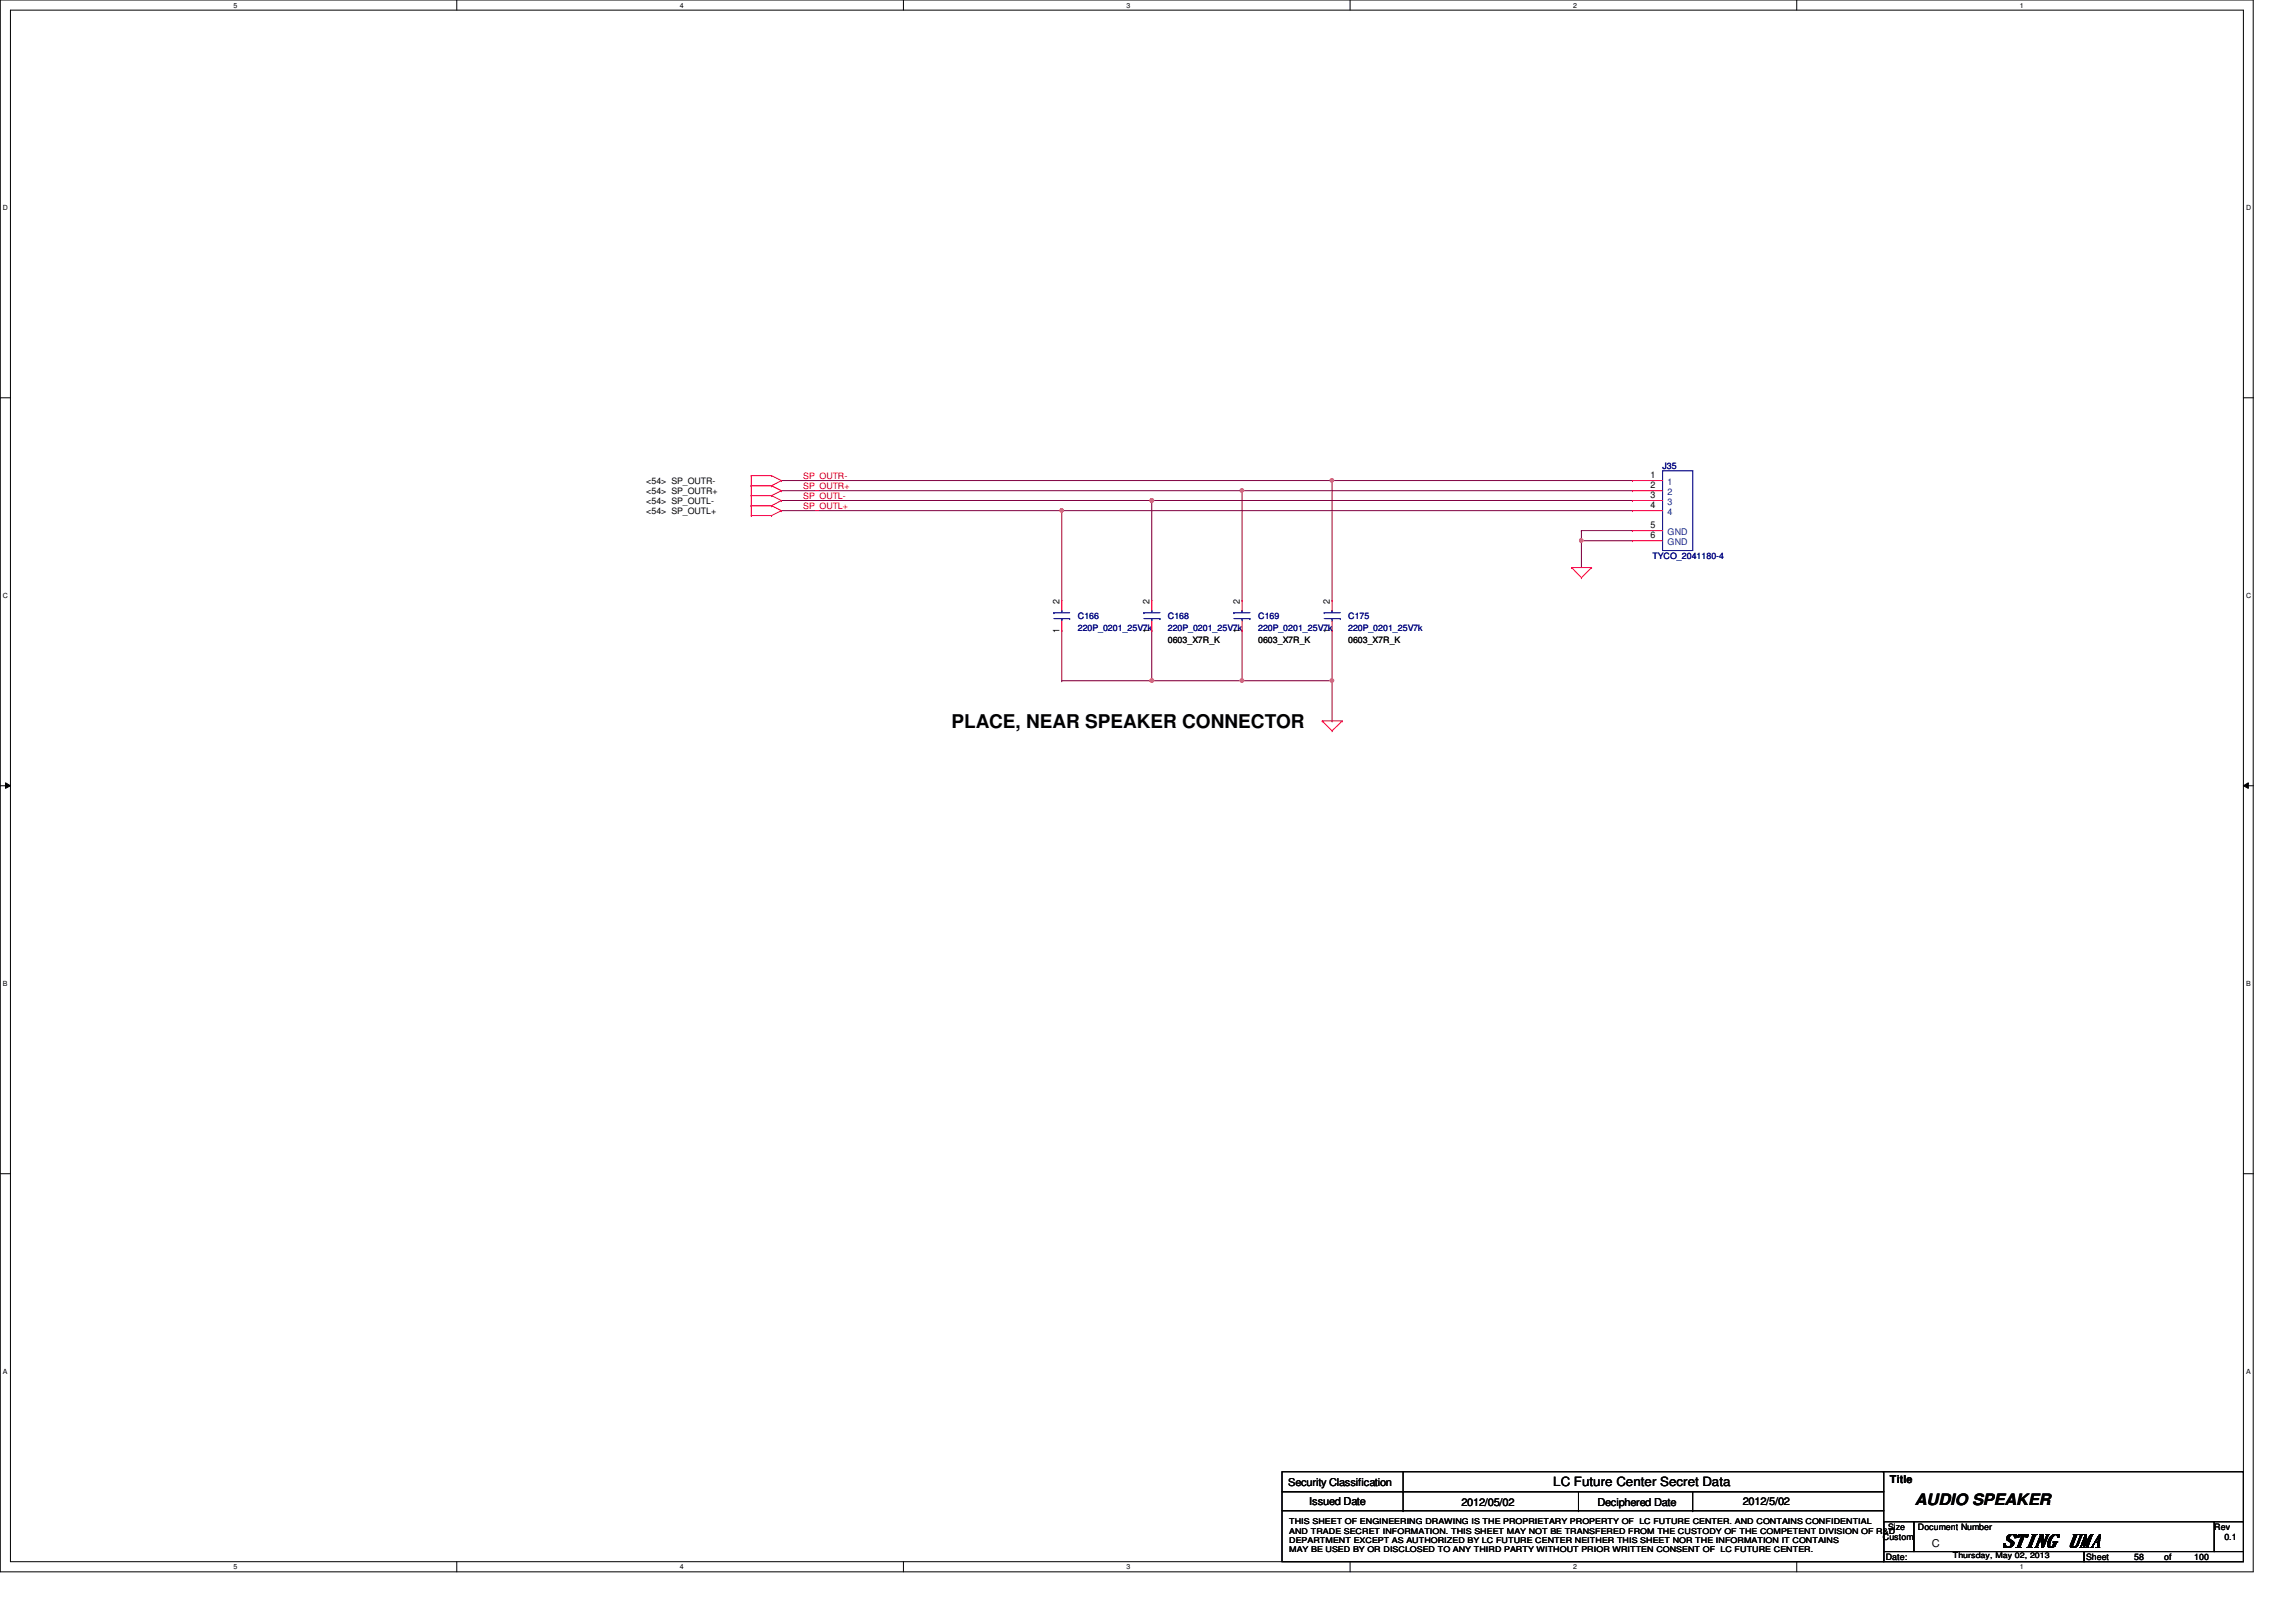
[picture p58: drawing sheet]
<svg xmlns="http://www.w3.org/2000/svg" width="297mm" height="210mm" viewBox="0 0 297 210" stroke-linecap="round" stroke-linejoin="round" font-family="sans-serif">
<defs><g id="words">
<text font-size="2.5" x="123.1" y="94.2">PLACE, NEAR SPEAKER CONNECTOR</text>
<text font-size="2.4" x="258.9" y="200.2">STING UMA</text>
<text font-size="2" x="247.7" y="194.8">AUDIO SPEAKER</text>
<text font-size="1.7" x="201" y="192.3">LC Future Center Secret Data</text>
<g font-size="1.4">
<text x="244.5" y="191.9">Title</text>
<text x="166.7" y="192.3">Security Classification</text>
<text x="169.4" y="194.7">Issued Date</text>
<text x="189.1" y="194.9">2012/05/02</text>
<text x="206.7" y="194.9">Deciphered Date</text>
<text x="225.5" y="194.7">2012/5/02</text>
<text x="249.9" y="200.2">C</text>
</g>
<g font-size="1.2">
<text x="213.5" y="61.9">1</text>
<text x="213.5" y="63.2">2</text>
<text x="213.5" y="64.5">3</text>
<text x="213.5" y="65.8">4</text>
<text x="213.5" y="68.4">5</text>
<text x="213.5" y="69.7">6</text>
<text x="137.1" y="81.9" transform="rotate(-90 137.1 81.9)">1</text>
<text x="137.1" y="78.1" transform="rotate(-90 137.1 78.1)">2</text>
<text x="148.7" y="81.9" transform="rotate(-90 148.7 81.9)">1</text>
<text x="148.7" y="78.1" transform="rotate(-90 148.7 78.1)">2</text>
<text x="160.4" y="81.9" transform="rotate(-90 160.4 81.9)">1</text>
<text x="160.4" y="78.1" transform="rotate(-90 160.4 78.1)">2</text>
<text x="172" y="81.9" transform="rotate(-90 172 81.9)">1</text>
<text x="172" y="78.1" transform="rotate(-90 172 78.1)">2</text>
</g>
<g font-size="1.2" fill="#004080">
<text x="215.7" y="62.7">1</text>
<text x="215.7" y="64.1">2</text>
<text x="215.7" y="65.3">3</text>
<text x="215.7" y="69.2">GND</text>
<text x="215.7" y="70.5">GND</text>
<text x="215.7" y="66.6">4</text>
</g>
<g font-size="1.1">
<text x="83.6" y="62.7">&lt;54&gt; SP_OUTR-</text>
<text x="83.6" y="64">&lt;54&gt; SP_OUTR+</text>
<text x="83.6" y="65.2">&lt;54&gt; SP_OUTL-</text>
<text x="83.6" y="66.5">&lt;54&gt; SP_OUTL+</text>
<text x="151.1" y="83.2">0603_X7R_K</text>
<text x="162.8" y="83.2">0603_X7R_K</text>
<text x="174.4" y="83.2">0603_X7R_K</text>
<text x="243.6" y="199.3">Custom</text>
<text x="244" y="201.9">Date:</text>
<text x="244.3" y="198">Size</text>
<text x="248.1" y="198">Document Number</text>
<text x="269.9" y="201.9">Sheet</text>
<text x="276.1" y="201.9">58</text>
<text x="280" y="201.9">of</text>
<text x="283.9" y="201.9">100</text>
<text x="286.5" y="198">Rev</text>
<text x="287.8" y="199.3">0.1</text>
</g>
<g font-size="1.1" fill="#f00">
<text x="103.9" y="65.8">SP_OUTL+</text>
<text x="103.9" y="64.5">SP_OUTL-</text>
<text x="103.9" y="63.2">SP_OUTR+</text>
<text x="103.9" y="61.9">SP_OUTR-</text>
</g>
<g font-size="1.1" fill="#000080">
<text x="215.1" y="60.7">J35</text>
<text x="213.8" y="72.3">TYCO_2041180-4</text>
<text x="139.4" y="80.1">C166</text>
<text x="139.4" y="81.7">220P_0201_25V7k</text>
<text x="151.1" y="80.1">C168</text>
<text x="151.1" y="81.7">220P_0201_25V7k</text>
<text x="162.8" y="80.1">C169</text>
<text x="162.8" y="81.7">220P_0201_25V7k</text>
<text x="174.4" y="80.1">C175</text>
<text x="174.4" y="81.7">220P_0201_25V7k</text>
</g>
<g font-size="1">
<text x="166.8" y="197.3">THIS SHEET OF ENGINEERING DRAWING IS THE PROPRIETARY PROPERTY OF LC FUTURE CENTER. AND CONTAINS CONFIDENTIAL</text>
<text x="166.8" y="198.5">AND TRADE SECRET INFORMATION. THIS SHEET MAY NOT BE TRANSFERED FROM THE CUSTODY OF THE COMPETENT DIVISION OF R&amp;D</text>
<text x="166.8" y="199.6">DEPARTMENT EXCEPT AS AUTHORIZED BY LC FUTURE CENTER NEITHER THIS SHEET NOR THE INFORMATION IT CONTAINS</text>
<text x="166.8" y="200.8">MAY BE USED BY OR DISCLOSED TO ANY THIRD PARTY WITHOUT PRIOR WRITTEN CONSENT OF LC FUTURE CENTER.</text>
<text x="252.6" y="201.7">Thursday, May 02, 2013</text>
</g>
<g font-size=".9">
<text x="30.2" y="1">5</text>
<text x="88" y="1">4</text>
<text x="145.8" y="1">3</text>
<text x="203.5" y="1">2</text>
<text x="261.3" y="1">1</text>
<text x=".4" y="27.2">D</text>
<text x="290.6" y="27.2">D</text>
<text x=".4" y="77.3">C</text>
<text x="290.6" y="77.3">C</text>
<text x=".4" y="127.6">B</text>
<text x="290.6" y="127.6">B</text>
<text x=".4" y="177.8">A</text>
<text x="290.6" y="177.8">A</text>
<text x="30.2" y="203.1">5</text>
<text x="88" y="203.1">4</text>
<text x="145.8" y="203.1">3</text>
<text x="203.5" y="203.1">2</text>
<text x="261.3" y="203.1">1</text>
</g>
</g></defs>
<path d="M0 0h291.5v203.4h-291.5zM1.4 1.3h288.8v200.8h-288.8z" fill="none" stroke="#000" stroke-width=".13"/>
<g fill="#fff">
<path d="M30.2 .2h.5v1h-.5z"/>
<path d="M30.2 202.3h.5v1h-.5z"/>
</g>
<path d="M59.1 0v1.3M59.1 202.1v1.3" fill="none" stroke="#000" stroke-width=".13"/>
<g fill="#fff">
<path d="M88 .2h.5v1h-.5z"/>
<path d="M88 202.3h.5v1h-.5z"/>
</g>
<path d="M116.9 0v1.3M116.9 202.1v1.3" fill="none" stroke="#000" stroke-width=".13"/>
<g fill="#fff">
<path d="M145.7 .2h.6v1h-.6z"/>
<path d="M145.7 202.3h.6v1h-.6z"/>
</g>
<path d="M174.7 0v1.3M174.7 202.1v1.3" fill="none" stroke="#000" stroke-width=".13"/>
<g fill="#fff">
<path d="M203.5 .2h.5v1h-.5z"/>
<path d="M203.5 202.3h.5v1h-.5z"/>
</g>
<path d="M232.4 0v1.3M232.4 202.1v1.3" fill="none" stroke="#000" stroke-width=".13"/>
<g fill="#fff">
<path d="M261.3 .2h.5v1h-.5z"/>
<path d="M261.3 202.3h.5v1h-.5z"/>
<path d="M.4 26.4h.6v1h-.6z"/>
<path d="M290.6 26.4h.6v1h-.6z"/>
<path d="M.4 76.5h.6v1.1h-.6z"/>
<path d="M290.6 76.5h.6v1.1h-.6z"/>
</g>
<path d="M0 51.5h1.4M290.2 51.5h1.3" fill="none" stroke="#000" stroke-width=".13"/>
<g fill="#fff">
<path d="M.4 126.7h.6v1.1h-.6z"/>
<path d="M290.6 126.7h.6v1.1h-.6z"/>
</g>
<path d="M0 101.7h1.4M.7 101.3l.7 .4-.7 .3zM290.2 101.7l.7-.4v.7zM290.2 101.7h1.3" fill="none" stroke="#000" stroke-width=".13"/>
<path d="M.7 101.3l.7 .4-.7 .3zM290.2 101.7l.7-.4v.7z" fill="#000"/>
<g fill="#fff">
<path d="M.4 177h.5v1h-.5z"/>
<path d="M290.6 177h.5v1h-.5z"/>
</g>
<path d="M0 151.9h1.4M290.2 151.9h1.3" fill="none" stroke="#000" stroke-width=".13"/>
<path d="M172.3 62.2h.1M172.3 62.2h38.9" fill="none" stroke="#800040" stroke-width=".13"/>
<path d="M172.1 62h.4v.1v.2l-.2 .1-.2-.1z" fill-rule="evenodd" fill="#f0f"/>
<path d="M172.1 62h.4v.1v.2l-.2 .1-.2-.1z" fill="none" stroke="#f0f" stroke-width=".13"/>
<path d="M160.7 63.5h.1M160.7 63.5h50.5" fill="none" stroke="#800040" stroke-width=".13"/>
<path d="M160.5 63.3h.3l.1 .2-.1 .1-.1 .1-.2-.1z" fill-rule="evenodd" fill="#f0f"/>
<path d="M160.5 63.3h.3l.1 .2-.1 .1-.1 .1-.2-.1z" fill="none" stroke="#f0f" stroke-width=".13"/>
<path d="M149 64.8h62.2M211.2 64.8h.1" fill="none" stroke="#800040" stroke-width=".13"/>
<circle cx="149" cy="64.8" r=".26" fill="#f0f"/>
<circle cx="149" cy="64.8" r=".26" fill="none" stroke="#f0f" stroke-width=".13"/>
<path d="M137.4 66.1h.1M137.4 66.1h73.8" fill="none" stroke="#800040" stroke-width=".13"/>
<path d="M137.2 65.9h.3l.1 .1-.1 .2-.2 .1-.1-.1z" fill-rule="evenodd" fill="#f0f"/>
<path d="M137.2 65.9h.3l.1 .1-.1 .2-.2 .1-.1-.1z" fill="none" stroke="#f0f" stroke-width=".13"/>
<g fill="none" stroke="#800040" stroke-width=".13">
<path d="M101.1 66.1h.1M101.1 64.8h.1M101.1 63.5h.1M101.1 62.2h.1M101.1 66.1h36.3M101.1 64.8h47.9M101.1 63.5h59.6M101.1 62.2h71.2M137.4 66.1h.1M137.4 66.1v11.6M149 64.8h.1M149 64.8v12.9"/>
<path d="M160.7 63.5h.1M160.7 63.5v14.2M172.3 62.2h.1M172.3 62.2v15.5M137.4 81.6h.1M137.4 81.6v6.5M149 88.1h.1M149 88.1h11.7"/>
</g>
<circle cx="149" cy="88.1" r=".25" fill="#f0f"/>
<circle cx="149" cy="88.1" r=".25" fill="none" stroke="#f0f" stroke-width=".13"/>
<path d="M149 81.6h.1M149 81.6v6.5M160.7 81.6h.1M160.7 88.1h.1M160.7 81.6v6.5M160.7 88.1h11.6" fill="none" stroke="#800040" stroke-width=".13"/>
<path d="M172.1 87.9h.4v.2v.1l-.2 .1-.2-.1z" fill-rule="evenodd" fill="#f0f"/>
<path d="M172.1 87.9h.4v.2v.1l-.2 .1-.2-.1z" fill="none" stroke="#f0f" stroke-width=".13"/>
<path d="M160.5 87.9h.3l.1 .2-.1 .1-.1 .1-.2-.1z" fill-rule="evenodd" fill="#f0f"/>
<path d="M160.5 87.9h.3l.1 .2-.1 .1-.1 .1-.2-.1z" fill="none" stroke="#f0f" stroke-width=".13"/>
<path d="M204.6 70h.1M204.6 68.7h.1M204.6 70h6.6M204.6 68.7v1.3M137.4 88.1h.1M137.4 88.1h11.6M172.3 88.1h.1M172.3 93.3h.1M172.3 81.6v11.7" fill="none" stroke="#800040" stroke-width=".13"/>
<path d="M204.4 69.8h.3l.1 .1-.1 .2-.1 .1-.2-.1z" fill-rule="evenodd" fill="#f0f"/>
<path d="M204.4 69.8h.3l.1 .1-.1 .2-.1 .1-.2-.1z" fill="none" stroke="#f0f" stroke-width=".13"/>
<path d="M204.6 68.7h.1M204.6 70h.1M204.6 68.7h6.6M204.6 70v3.4" fill="none" stroke="#800040" stroke-width=".13"/>
<g fill="none" stroke="#f00" stroke-width=".13">
<path d="M97.2 61.6h.1M97.2 62.9h.1M97.2 64.1h.1M97.2 65.4h.1M97.2 66.7h.1M97.2 61.6h2.6M97.2 61.6v5.1M97.2 62.9h2.6M97.2 64.1h2.6M97.2 65.4h2.6M97.2 66.7h2.6M99.8 61.6h.1"/>
<path d="M99.8 62.9h.1M99.8 64.1h.1M99.8 65.4h.1M99.8 66.7h.1M99.8 61.6l1.3 .6M99.8 62.9l1.3 .6M99.8 65.4l1.3 .7M99.8 64.1l1.3 .7M101.1 62.2h.1M101.1 63.5h.1M101.1 66.1h.1M101.1 64.8h.1"/>
<path d="M101.1 62.2l-1.3 .7M101.1 63.5l-1.3 .6M101.1 66.1l-1.3 .6M101.1 64.8l-1.3 .6M137.4 77.7h.1M137.4 77.7v1.3M149 77.7h.1M149 77.7v1.3M160.7 77.7h.1M160.7 77.7v1.3M172.3 77.7h.1M172.3 77.7v1.3"/>
<path d="M203.3 73.4h.1M203.3 73.4h2.6M203.3 73.4l1.3 1.4M204.6 74.8h.1M205.9 73.4h.1M205.9 73.4l-1.3 1.4M211.2 62.2h.1M211.2 63.5h.1M211.2 68.7h.1M211.2 70h.1M211.2 64.8h.1M211.2 66.1h.1"/>
<path d="M211.2 62.2h3.9M211.2 63.5h3.9M211.2 68.7h3.9M211.2 70h3.9M211.2 64.8h3.9M211.2 66.1h3.9M137.4 81.6h.1M137.4 80.3v1.3M149 81.6h.1M149 80.3v1.3M160.7 81.6h.1M160.7 80.3v1.3"/>
<path d="M171.1 93.3h.1M171.1 93.3h2.5M171.1 93.3l1.2 1.3M172.3 94.6h.1M172.3 81.6h.1M172.3 80.3v1.3M173.6 93.3h.1M173.6 93.3l-1.3 1.3"/>
</g>
<g fill="none" stroke="#000" stroke-width=".13">
<path d="M165.9 190.5h77.8v2.5h-77.8zM165.9 193h77.8v2.5h-77.8zM165.9 195.5h77.8v6.6h-77.8zM181.5 193h.1M181.5 195.5h.1M181.5 190.5v5M204.2 195.5h.1M204.2 193v2.5M219 195.5h.1M219 193v2.5M243.6 190.5h46.6M243.7 196.9h3.9v3.9h-3.9z"/>
<path d="M247.6 196.9h38.9v3.9h-38.9zM286.5 196.9h3.7v3.9h-3.7zM290.2 190.5h.1M290.2 190.5v6.4M243.7 200.8h25.9v1.3h-25.9zM269.6 200.8h20.6v1.3h-20.6z"/>
</g>
<g fill="none" stroke="#00f" stroke-width=".13">
<path d="M136.4 79.3h.1M136.4 79.3h2M137.4 79h.1M137.4 79v.3M148 79.3h.1M148 79.3h2.1M149 79h.1M149 79v.3M159.6 79.3h.1M159.6 79.3h2.1M160.7 79h.1M160.7 79v.3"/>
<path d="M171.3 79.3h.1M171.3 79.3h2.1M172.3 79h.1M172.3 79v.3M215.1 60.9h3.9v10.3h-3.9zM136.4 80.1h2M137.4 80.1h.1M137.4 80.1v.2M138.4 80.1h.1M148 80.1h2.1M149 80.1h.1M149 80.1v.2"/>
<path d="M150.1 80.1h.1M159.6 80.1h2.1M160.7 80.1h.1M160.7 80.1v.2M161.7 80.1h.1M171.3 80.1h2.1M172.3 80.1h.1M172.3 80.1v.2M173.4 80.1h.1"/>
</g>
<path d="M172.1 62h.4v.1v.2l-.2 .1-.2-.1z" fill-rule="evenodd" fill="#f0f"/>
<path d="M172.1 62h.4v.1v.2l-.2 .1-.2-.1z" fill="none" stroke="#f0f" stroke-width=".13"/>
<path d="M160.5 63.3h.3l.1 .2-.1 .1-.1 .1-.2-.1z" fill-rule="evenodd" fill="#f0f"/>
<path d="M160.5 63.3h.3l.1 .2-.1 .1-.1 .1-.2-.1z" fill="none" stroke="#f0f" stroke-width=".13"/>
<circle cx="149" cy="64.8" r=".26" fill="#f0f"/>
<circle cx="149" cy="64.8" r=".26" fill="none" stroke="#f0f" stroke-width=".13"/>
<path d="M137.2 65.9h.3l.1 .1-.1 .2-.2 .1-.1-.1z" fill-rule="evenodd" fill="#f0f"/>
<path d="M137.2 65.9h.3l.1 .1-.1 .2-.2 .1-.1-.1z" fill="none" stroke="#f0f" stroke-width=".13"/>
<circle cx="149" cy="88.1" r=".25" fill="#f0f"/>
<circle cx="149" cy="88.1" r=".25" fill="none" stroke="#f0f" stroke-width=".13"/>
<path d="M172.1 87.9h.4v.2v.1l-.2 .1-.2-.1z" fill-rule="evenodd" fill="#f0f"/>
<path d="M172.1 87.9h.4v.2v.1l-.2 .1-.2-.1z" fill="none" stroke="#f0f" stroke-width=".13"/>
<path d="M160.5 87.9h.3l.1 .2-.1 .1-.1 .1-.2-.1z" fill-rule="evenodd" fill="#f0f"/>
<path d="M160.5 87.9h.3l.1 .2-.1 .1-.1 .1-.2-.1z" fill="none" stroke="#f0f" stroke-width=".13"/>
<path d="M204.4 69.8h.3l.1 .1-.1 .2-.1 .1-.2-.1z" fill-rule="evenodd" fill="#f0f"/>
<path d="M204.4 69.8h.3l.1 .1-.1 .2-.1 .1-.2-.1z" fill="none" stroke="#f0f" stroke-width=".13"/>
<use href="#words"/>
</svg>
